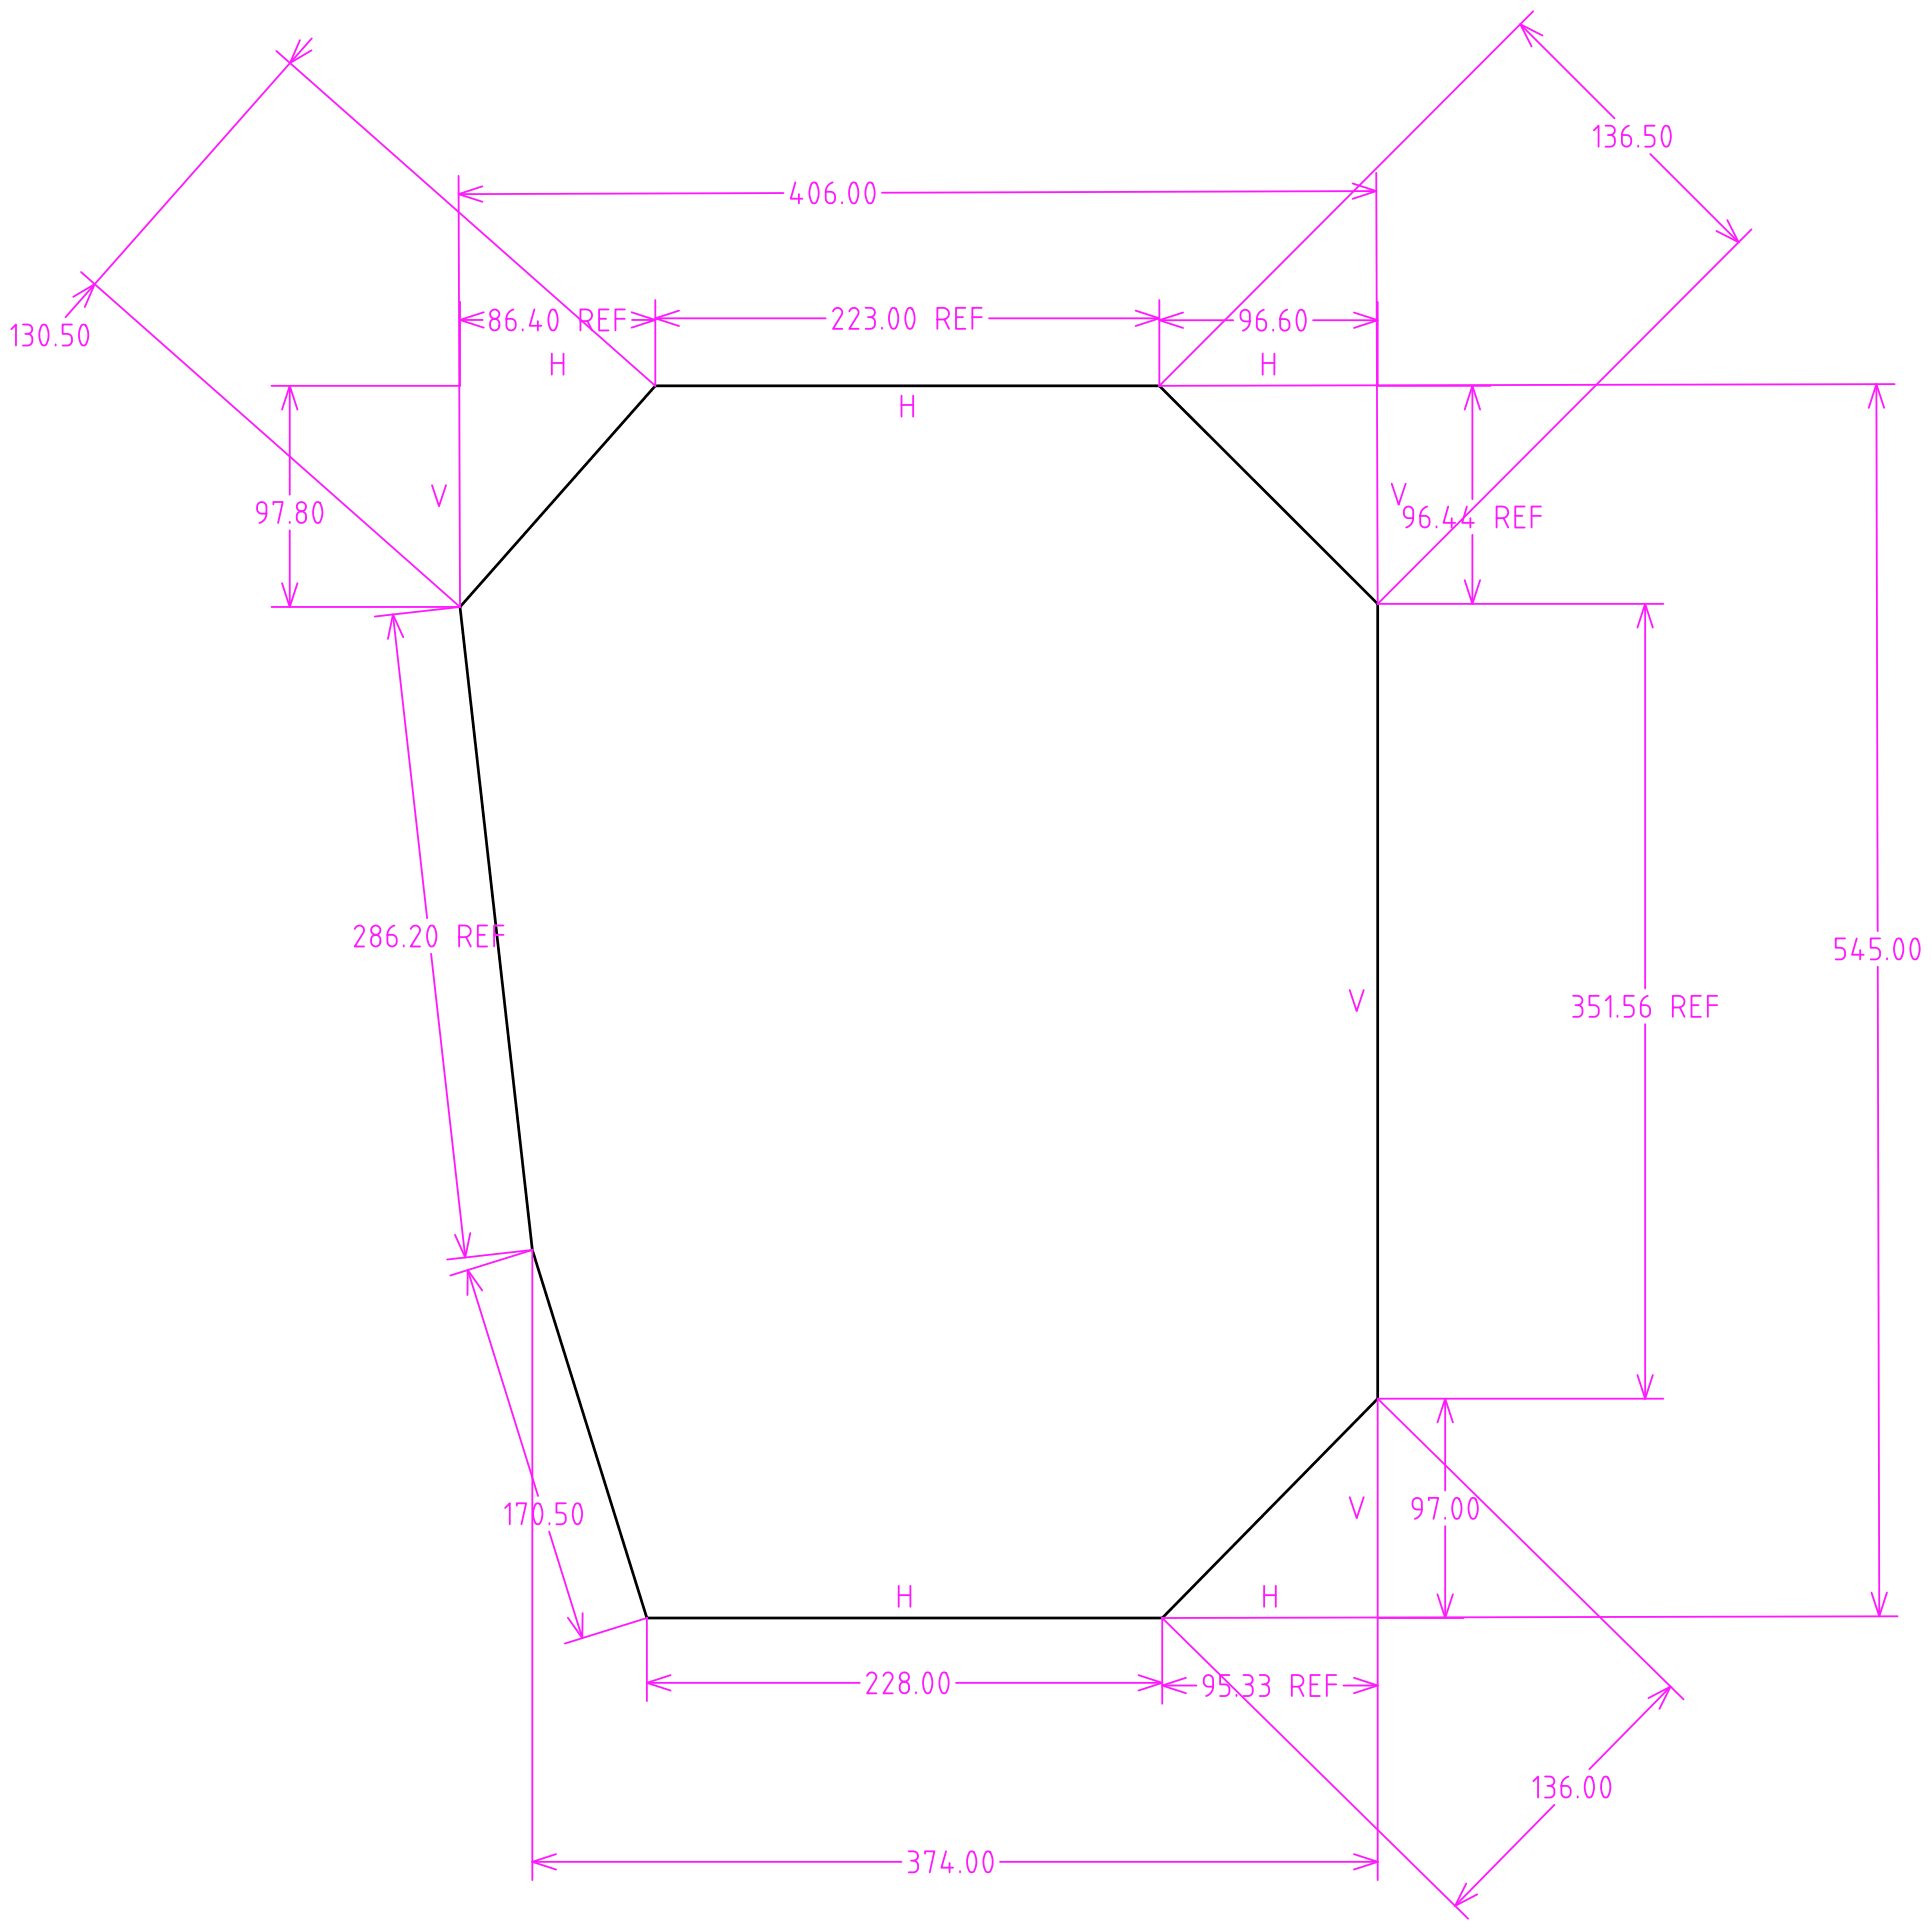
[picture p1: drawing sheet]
<svg xmlns="http://www.w3.org/2000/svg" width="854mm" height="854mm" viewBox="0 0 854 854" stroke-linecap="round" stroke-linejoin="round" font-family="sans-serif">
<path d="M289.9 170.7h223l96.6 96.4v351.6l-95.3 97h-228l-50.7-162.8-32-284.4z" fill="none" stroke="#000" stroke-width="1.2"/>
<g fill="none" stroke="#ff19ff" stroke-width=".81">
<path d="M132.7 17.8l-4.4 10.1M137.9 17l-9.6 10.9M672.6 10.7l9.8 5M678.3 5l-165.4 165.7M122.3 22.5l167.6 148.2v-38M128.3 27.9l-99.3 112.4M137.8 22.3l-9.5 5.6M677.6 20.5l-5-9.8 41.7 41.7M705.2 57.7l2-2.1v9.3M710.3 55.6h2.1a2.17 2.17 0 0 1 2 2.7 2.17 2.17 0 0 1-3 1.4M712.4 59.7a2.63 2.63 0 0 1 2.1 2.6 2.63 2.63 0 0 1-2.1 2.6h-2.1M717.6 59.7h2a2.53 2.53 0 0 1 2.2 2.9 2.53 2.53 0 0 1-3 2.1l-1.1-1.1z"/>
<path d="M720.7 55.6a4.3 4.3 0 0 0-3.1 4.1M732 55.6h-4.1v4.1h2a2.63 2.63 0 0 1 2.2 2.6 2.63 2.63 0 0 1-2.2 2.6h-2M736.3 55.9l1.2-.3a5.9 5.9 0 0 1 1.5 6.8 2.49 2.49 0 0 1-1.5 2.5h-.6a5.9 5.9 0 0 1-1.5-6.8zM202.9 77.8l.6 190.7M608.9 76.4l.6 190.7M724.8 64.4v.5M730.1 68.1l39.1 39.1M213.4 82.4l-10.5 3.5M346.6 85.4l-143.7 .5 10.5 3.3M351.9 80.7l-2.1 7.2h5.2M353.4 85.8v4.2M359.3 81l1.2-.3a5.9 5.9 0 0 1 1.5 6.7 2.49 2.49 0 0 1-1.5 2.5h-.6a5.9 5.9 0 0 1-1.5-6.7z"/>
<path d="M365.3 84.8h2.1a2.53 2.53 0 0 1 2.1 2.9 2.53 2.53 0 0 1-2.9 2.1l-1.1-1.1zM368.4 80.7a4.3 4.3 0 0 0-3.1 4.1M372.5 89.4v.6M376.9 81l1.1-.3a5.9 5.9 0 0 1 1.5 6.7 2.48 2.48 0 0 1-1.5 2.5h-.6a5.9 5.9 0 0 1-1.5-6.7zM384.1 81l1.1-.3a5.9 5.9 0 0 1 1.5 6.7 2.49 2.49 0 0 1-1.5 2.5h-.6a5.9 5.9 0 0 1-1.5-6.7zM598.4 81.1l10.5 3.4M608.9 84.5l-218.7 .7M608.9 84.5l-10.5 3.5M764.2 97.3l5 9.9M759.4 102.2l9.8 5M774.9 101.4l-165.4 165.7M32.4 131.3l9.5-5.6-4.4 10.1"/>
<path d="M35.9 120.3l167.6 148.2M203.5 133.4v37.3h-83.4M214 138.1l-10.5 3.4M227.1 136.9a4.3 4.3 0 0 0-3.1 4.1M236.4 136.9l-2 7.2h5.1M243.8 137.2l1.2-.3a5.9 5.9 0 0 1 1.5 6.7 2.49 2.49 0 0 1-1.5 2.5h-.6a5.9 5.9 0 0 1-1.5-6.7zM269.2 136.9h-4.1v9.3h4.1M276.4 136.9h-4.1v9.3M279.4 138.1l10.5 3.4M300.4 137.4l-10.5 3.4M368.5 137.7a2.09 2.09 0 0 1 2.8-1.4 2.09 2.09 0 0 1 1.1 2.9l-3.9 6.2h4.1M375.7 137.7a2.09 2.09 0 0 1 2.8-1.4 2.09 2.09 0 0 1 1.1 2.9l-3.9 6.2h4.2"/>
<path d="M383 136.2h2a2.17 2.17 0 0 1 2 2.6 2.17 2.17 0 0 1-3 1.5M394.5 136.5l1.1-.3a5.9 5.9 0 0 1 1.6 6.7 2.49 2.49 0 0 1-1.6 2.5h-.5a5.9 5.9 0 0 1-1.5-6.7zM401.8 136.5l1.1-.3a5.9 5.9 0 0 1 1.5 6.7 2.49 2.49 0 0 1-1.5 2.5h-.6a5.9 5.9 0 0 1-1.5-6.7zM427.1 136.2h-4.1v9.2h4.1M434.3 136.2h-4.1v9.2M502.4 137.4l10.5 3.4M512.9 132.7v38M523.4 138.2l-10.5 3.4M549.4 137.6a2.06 2.06 0 0 1 2.3-.4 2.06 2.06 0 0 1 1.2 1.9v3.1h-2a2.62 2.62 0 0 1-2.2-1.9 2.62 2.62 0 0 1 .7-2.7zM559.1 137a4.3 4.3 0 0 0-3.1 4.1M569.5 137a4.3 4.3 0 0 0-3.1 4.1M574.8 137.3l1.1-.3a5.9 5.9 0 0 1 1.6 6.8 2.48 2.48 0 0 1-1.6 2.4h-.5a5.9 5.9 0 0 1-1.6-6.7z"/>
<path d="M599 138.2l10.5 3.4M609.5 133.6v37.1h50M5 145.6l2.1-2.1v9.3M10.2 143.5h2a2.17 2.17 0 0 1 2 2.7 2.17 2.17 0 0 1-3 1.5M12.2 147.7a2.63 2.63 0 0 1 2.1 2.5 2.63 2.63 0 0 1-2.1 2.6h-2M18.6 143.8l1.1-.2a5.9 5.9 0 0 1 1.6 6.7 2.49 2.49 0 0 1-1.6 2.5h-.5a5.9 5.9 0 0 1-1.6-6.7zM24.6 152.3v.5M31.8 143.5h-4.1v4.2h2.1a2.63 2.63 0 0 1 2.1 2.5 2.63 2.63 0 0 1-2.1 2.6h-2.1M36.2 143.8l1.1-.2a5.9 5.9 0 0 1 1.5 6.7 2.49 2.49 0 0 1-1.5 2.5h-.6a5.9 5.9 0 0 1-1.5-6.7zM203.5 141.5h10.1M203.5 141.5l10.5 3.4M217.4 141.6a2.21 2.21 0 0 1 2.8-.2 2.21 2.21 0 0 1 .7 2.7 2.17 2.17 0 0 1-2.7 2 2.17 2.17 0 0 1-1.4-3z"/>
<path d="M224 141h2.1a2.53 2.53 0 0 1 2.1 2.9 2.53 2.53 0 0 1-2.9 2.1l-1.1-1.1zM231.3 145.6v.6M238 142v4.2M244.1 156.4v9.3M249.3 156.4v9.3M256.8 142h2.6a2.58 2.58 0 0 0 2.6-2.5 2.58 2.58 0 0 0-2.6-2.6h-2.6v9.3M259.9 142l2.1 4.2M265.1 141h3M272.3 141h4.1M279.6 141.5h10.3l-10.5 3.4M365.3 140.8h-75.4l10.5 3.4M385 140.3a2.63 2.63 0 0 1 2.1 2.6 2.63 2.63 0 0 1-2.1 2.5h-2"/>
<path d="M390.2 144.9v.5M414.7 141.3h2.6a2.58 2.58 0 0 0 2.6-2.6 2.58 2.58 0 0 0-2.6-2.5h-2.6v9.2M417.8 141.3l2.1 4.1M423 140.3h3.1M430.2 140.3h4.1M437.5 140.8h75.4M512.9 141.6h32.7M512.9 141.6l10.5 3.4M512.9 140.8l-10.5 3.4M552.9 142.2a4.3 4.3 0 0 1-3.1 4.1M556 141.1h2.1a2.53 2.53 0 0 1 2.1 2.9 2.53 2.53 0 0 1-2.9 2.1l-1.1-1.1zM558.6 156.4v9.3"/>
<path d="M563.3 145.8v.5M563.8 156.4v9.3M566.4 141.1h2a2.53 2.53 0 0 1 2.2 2.9 2.53 2.53 0 0 1-3 2.1l-1.1-1.1zM580.9 141.6h28.6l-10.5 3.4M128.2 170.7l-3.4 10.5M244.1 160.5h5.2M398.8 175v9.3M398.8 179.1h5.2M404 175v9.3M558.6 160.5h5.2M651.4 170.7v50.1M651.4 170.7l3.4 10.5"/>
<path d="M651.4 170.7l-3.4 10.5M830.1 169.9l.6 241.9M830.1 169.9l3.5 10.5M830.1 169.9l-3.3 10.5M838.2 169.9l-325.3 .8M131.6 181.2l-3.4-10.5v48.1M191.1 214.6l3.1 9.3 3.1-9.3M615.7 213.9l3.1 9.3 3.1-9.3M114.3 222.6a2.06 2.06 0 0 1 2.3-.4 2.06 2.06 0 0 1 1.3 1.9v3.1h-2.1a2.62 2.62 0 0 1-2.2-1.8 2.62 2.62 0 0 1 .7-2.8zM117.9 227.2a4.3 4.3 0 0 1-3.1 4.1M121 223.1v-1.1h4.1l-2.1 9.3M128.2 230.8v.5"/>
<path d="M128.2 234.6v33.9M131.9 226.8a2.21 2.21 0 0 1 2.8-.2 2.21 2.21 0 0 1 .7 2.7 2.17 2.17 0 0 1-2.7 2 2.17 2.17 0 0 1-1.4-3.1zM139.7 222.3l1.2-.2a5.9 5.9 0 0 1 1.5 6.7 2.49 2.49 0 0 1-1.5 2.5h-.6a5.9 5.9 0 0 1-1.5-6.7zM621.7 224.6a2.06 2.06 0 0 1 2.3-.4 2.06 2.06 0 0 1 1.2 1.9v3.1h-2a2.62 2.62 0 0 1-2.2-1.8 2.62 2.62 0 0 1 .7-2.8zM625.2 229.2a4.3 4.3 0 0 1-3.1 4.1M628.3 228.2h2.1a2.53 2.53 0 0 1 2.1 2.9 2.53 2.53 0 0 1-2.9 2.1l-1.1-1.2zM631.4 224a4.3 4.3 0 0 0-3.1 4.2M635.5 232.8v.5M640.7 224l-2.1 7.3h5.2M642.3 229.2v4.1M649 224l-2.1 7.3h5.2M650.5 229.2v4.1"/>
<path d="M651.4 236.6v30.5l-3.4-10.5M662.1 229.2h2.6a2.58 2.58 0 0 0 2.6-2.6 2.58 2.58 0 0 0-2.6-2.6h-2.6v9.3M665.2 229.1l2.1 4.2M670.4 228.2h3.1M674.5 224h-4.1v9.3h4.1M677.6 228.2h4.1M681.7 224h-4.1v9.3M124.8 258l3.4 10.5M131.6 258l-3.4 10.5M654.8 256.6l-3.4 10.5M120.1 268.5h83.4M173.8 271.8l15.2 134.3"/>
<path d="M173.8 271.8l-2.2 10.8M173.8 271.8l4.6 10M203.5 268.5l-37.7 4.2M609.5 267.1h126.4M724.4 277.6l3.4-10.5v170.1M727.8 267.1l3.5 10.5M156.9 410.9a2.09 2.09 0 0 1 2.8-1.4 2.09 2.09 0 0 1 1.1 2.9l-3.9 6.2h4.2M164.8 414.1a2.21 2.21 0 0 1 2.7-.2 2.21 2.21 0 0 1 .8 2.7 2.17 2.17 0 0 1-2.7 2 2.17 2.17 0 0 1-1.4-3.1zM171.4 413.5h2.1a2.53 2.53 0 0 1 2.1 2.9 2.53 2.53 0 0 1-2.9 2.1l-1.1-1.1zM174.5 409.4a4.3 4.3 0 0 0-3.1 4.1M178.6 418.1v.5M181.7 410.9a2.09 2.09 0 0 1 2.8-1.4 2.09 2.09 0 0 1 1.1 2.9l-3.9 6.2h4.1"/>
<path d="M190.2 409.7l1.1-.3a5.9 5.9 0 0 1 1.5 6.7 2.49 2.49 0 0 1-1.5 2.5h-.6a5.9 5.9 0 0 1-1.5-6.7zM203.1 414.5h2.6a2.58 2.58 0 0 0 2.6-2.6 2.58 2.58 0 0 0-2.6-2.5h-2.6v9.2M206.2 414.5l2.1 4.1M211.4 413.5h3.1M215.5 409.4h-4.1v9.2h4.1M218.6 413.5h4.1M222.7 409.4h-4.1v9.2M816.3 415.1h-4.1v4.1h2a2.63 2.63 0 0 1 2.1 2.6 2.63 2.63 0 0 1-2.1 2.6h-2M821.4 415.1l-2 7.2h5.1M831.8 415.1h-4.2v4.1h2.1a2.63 2.63 0 0 1 2.1 2.6 2.63 2.63 0 0 1-2.1 2.6h-2.1M839.2 415.4l1.1-.3a5.9 5.9 0 0 1 1.5 6.7 2.49 2.49 0 0 1-1.5 2.5h-.6a5.9 5.9 0 0 1-1.5-6.7zM846.4 415.4l1.1-.3a5.9 5.9 0 0 1 1.5 6.7 2.49 2.49 0 0 1-1.5 2.5h-.6a5.9 5.9 0 0 1-1.5-6.7z"/>
<path d="M190.7 421.9l15.1 134.3 2.3-10.8M597.1 437.9l3.1 9.3 3.1-9.3M823 420.2v4.2M830.7 427.6l.7 287.3-3.4-10.5M834.9 423.8v.6M696 440.5h2a2.17 2.17 0 0 1 2 2.7 2.17 2.17 0 0 1-3 1.4M698 444.6a2.63 2.63 0 0 1 2.2 2.6 2.63 2.63 0 0 1-2.2 2.5h-2M707.3 440.5h-4.1v4.1h2.1a2.63 2.63 0 0 1 2.1 2.6 2.63 2.63 0 0 1-2.1 2.5h-2.1M710.4 442.5l2.1-2v9.2M715.6 449.2v.5M722.8 440.5h-4.1v4.1h2a2.63 2.63 0 0 1 2.2 2.6 2.63 2.63 0 0 1-2.2 2.5h-2M725.9 444.6h2.1a2.53 2.53 0 0 1 2.1 2.9 2.53 2.53 0 0 1-2.9 2.1l-1.1-1.1z"/>
<path d="M727.8 453v165.7M729 440.5a4.3 4.3 0 0 0-3.1 4.1M740.1 445.6h2.6a2.58 2.58 0 0 0 2.6-2.6 2.58 2.58 0 0 0-2.6-2.5h-2.6v9.2M743.2 445.6l2.1 4.1M748.4 444.6h3.1M752.5 440.5h-4.1v9.2h4.1M755.6 444.6h4.1M759.7 440.5h-4.1v9.2M201.3 546.1l4.5 10.1M235.5 552.9l-36.3 11.3M235.5 552.9v278.7M235.5 552.9l-37.7 4.2"/>
<path d="M206.9 561.8l31.2 99.9M206.9 561.8l-.1 11M206.9 561.8l6.4 9M609.5 618.7l135.3 133M639.4 618.7l3.4 10.5M724.4 608.2l3.4 10.5M731.3 608.2l-3.5 10.5M735.9 618.7h-126.4v212.9M636 629.2l3.4-10.5v40.6M223.5 667l2-2.1v9.3M228.6 665.9v-1h4.2l-2.1 9.3M237.1 665.2l1.1-.3a5.9 5.9 0 0 1 1.5 6.8 2.48 2.48 0 0 1-1.5 2.5h-.6a5.9 5.9 0 0 1-1.5-6.8z"/>
<path d="M243 677.4l14.6 47.1 .2-11M243.1 673.7v.5M250.3 664.9h-4.1v4.1h2a2.63 2.63 0 0 1 2.2 2.6 2.63 2.63 0 0 1-2.2 2.6h-2M254.6 665.2l1.2-.3a5.9 5.9 0 0 1 1.5 6.8 2.48 2.48 0 0 1-1.5 2.5h-.6a5.9 5.9 0 0 1-1.5-6.8zM597.1 662.2l3.1 9.3 3.1-9.3M625.5 663.1a2.06 2.06 0 0 1 2.3-.4 2.06 2.06 0 0 1 1.3 1.9v3.1h-2.1a2.62 2.62 0 0 1-2.2-1.8 2.62 2.62 0 0 1 .7-2.8zM629.1 667.7a4.3 4.3 0 0 1-3.1 4.1M632.1 663.5v-1h4.2l-2.1 9.3M639.4 671.3v.5M639.4 675v40.7M643.7 662.8l1.1-.3a5.9 5.9 0 0 1 1.5 6.8 2.49 2.49 0 0 1-1.5 2.5h-.6a5.9 5.9 0 0 1-1.5-6.8zM650.9 662.8l1.2-.3a5.9 5.9 0 0 1 1.5 6.8 2.48 2.48 0 0 1-1.5 2.5h-.6a5.9 5.9 0 0 1-1.5-6.8z"/>
<path d="M251.2 715.5l6.4 9M397.6 701.4v9.3M397.6 705.5h5.2M402.8 701.4v9.3M514.2 715.7v37.9M514.2 715.7l135.3 133M559.3 705.5h5.1M559.3 701.4v9.3M564.4 701.4v9.3M609.5 715.7h38M636 705.2l3.4 10.5M642.8 705.2l-3.4 10.5"/>
<path d="M834.8 704.4l-3.4 10.5M839.5 714.9l-325.3 .8M249.9 726.9l36.3-11.2v36.7M409.6 740l1.1-.3a5.9 5.9 0 0 1 1.5 6.8 2.49 2.49 0 0 1-1.5 2.4h-.6a5.9 5.9 0 0 1-1.5-6.7zM416.8 740l1.2-.3a5.9 5.9 0 0 1 1.5 6.8 2.49 2.49 0 0 1-1.5 2.4h-.6a5.9 5.9 0 0 1-1.5-6.7zM286.2 744.3h94.2M286.2 744.3l10.5 3.4M296.7 740.9l-10.5 3.4M383.6 741.2a2.09 2.09 0 0 1 2.8-1.4 2.09 2.09 0 0 1 1.1 3l-3.9 6.2h4.1M390.8 741.2a2.09 2.09 0 0 1 2.8-1.4 2.09 2.09 0 0 1 1.1 3l-3.9 6.2h4.2M398.7 744.4a2.21 2.21 0 0 1 2.7-.2 2.21 2.21 0 0 1 .8 2.7 2.17 2.17 0 0 1-2.7 2 2.17 2.17 0 0 1-1.4-3zM405.3 748.5v.5"/>
<path d="M503.7 740.9l10.5 3.4h-91.2M514.2 744.3l-10.5 3.4M514.2 745.5h15.1M514.2 745.5l10.5 3.4M524.7 742.1l-10.5 3.4M533.2 741.5a2.06 2.06 0 0 1 2.2-.5 2.06 2.06 0 0 1 1.3 1.9v3.1h-2.1a2.62 2.62 0 0 1-2.2-1.8 2.62 2.62 0 0 1 .8-2.7zM536.7 746a4.3 4.3 0 0 1-3.1 4.2M543.9 740.9h-4.1v4.1h2.1a2.63 2.63 0 0 1 2.1 2.6 2.63 2.63 0 0 1-2.1 2.6h-2.1M547 749.6v.6M550.1 740.9h2.1a2.17 2.17 0 0 1 2 2.7 2.17 2.17 0 0 1-3.1 1.4M552.2 745a2.63 2.63 0 0 1 2.1 2.6 2.63 2.63 0 0 1-2.1 2.6h-2.1M557.3 740.9h2.1a2.17 2.17 0 0 1 2 2.7 2.17 2.17 0 0 1-3 1.4"/>
<path d="M559.4 745a2.63 2.63 0 0 1 2.1 2.6 2.63 2.63 0 0 1-2.1 2.6h-2.1M571.5 746h2.6a2.58 2.58 0 0 0 2.6-2.5 2.58 2.58 0 0 0-2.6-2.6h-2.6v9.3M574.6 746l2.1 4.2M579.8 745h3.1M583.9 740.9h-4.1v9.3h4.1M587 745h4.1M591.1 740.9h-4.1v9.3M599 742.1l10.5 3.4h-15.1M609.5 745.5l-10.5 3.4M729.3 751.1l9.8-5.1-35.9 36.5M739.1 746l-4.9 9.9M678.4 787.8l2.1-2v9.3"/>
<path d="M683.6 785.8h2a2.17 2.17 0 0 1 2 2.7 2.17 2.17 0 0 1-3 1.4M685.6 789.9a2.63 2.63 0 0 1 2.1 2.6 2.63 2.63 0 0 1-2.1 2.6h-2M687.7 798.3l-43.9 44.7M690.8 789.9h2a2.53 2.53 0 0 1 2.2 2.9 2.53 2.53 0 0 1-2.9 2.1l-1.2-1.1zM693.9 785.8a4.3 4.3 0 0 0-3.1 4.1M698 794.5v.6M702.3 786.1l1.2-.3a5.9 5.9 0 0 1 1.5 6.7 2.48 2.48 0 0 1-1.5 2.5h-.6a5.9 5.9 0 0 1-1.5-6.7zM709.6 786.1l1.1-.3a5.9 5.9 0 0 1 1.5 6.7 2.49 2.49 0 0 1-1.5 2.5h-.6a5.9 5.9 0 0 1-1.5-6.7zM402 818.9h2.1a2.17 2.17 0 0 1 2 2.7 2.17 2.17 0 0 1-3 1.4M409.3 819.9v-1h4.1l-2.1 9.2M418.6 818.9l-2.1 7.2h5.1M429.1 819.2l1.1-.3a5.9 5.9 0 0 1 1.5 6.7 2.49 2.49 0 0 1-1.5 2.5h-.6a5.9 5.9 0 0 1-1.5-6.7z"/>
<path d="M436.3 819.2l1.1-.3a5.9 5.9 0 0 1 1.5 6.7 2.48 2.48 0 0 1-1.5 2.5h-.6a5.9 5.9 0 0 1-1.5-6.7zM235.5 823.5h163.3M235.5 823.5l10.5 3.4M246 820.1l-10.5 3.4M404.1 823a2.63 2.63 0 0 1 2.1 2.6 2.63 2.63 0 0 1-2.1 2.5h-2.1M420.1 824v4.1M424.7 827.6v.5M599 820.1l10.5 3.4h-167.1M609.5 823.5l-10.5 3.4M648.7 833.1l-4.9 9.9M653.6 837.9l-9.8 5.1"/>
<circle cx="218.9" cy="138.9" r="2.06"/>
<circle cx="133.3" cy="224.1" r="2.06"/>
<circle cx="166.2" cy="411.4" r="2.06"/>
<circle cx="400.1" cy="741.8" r="2.06"/>
</g>
</svg>
